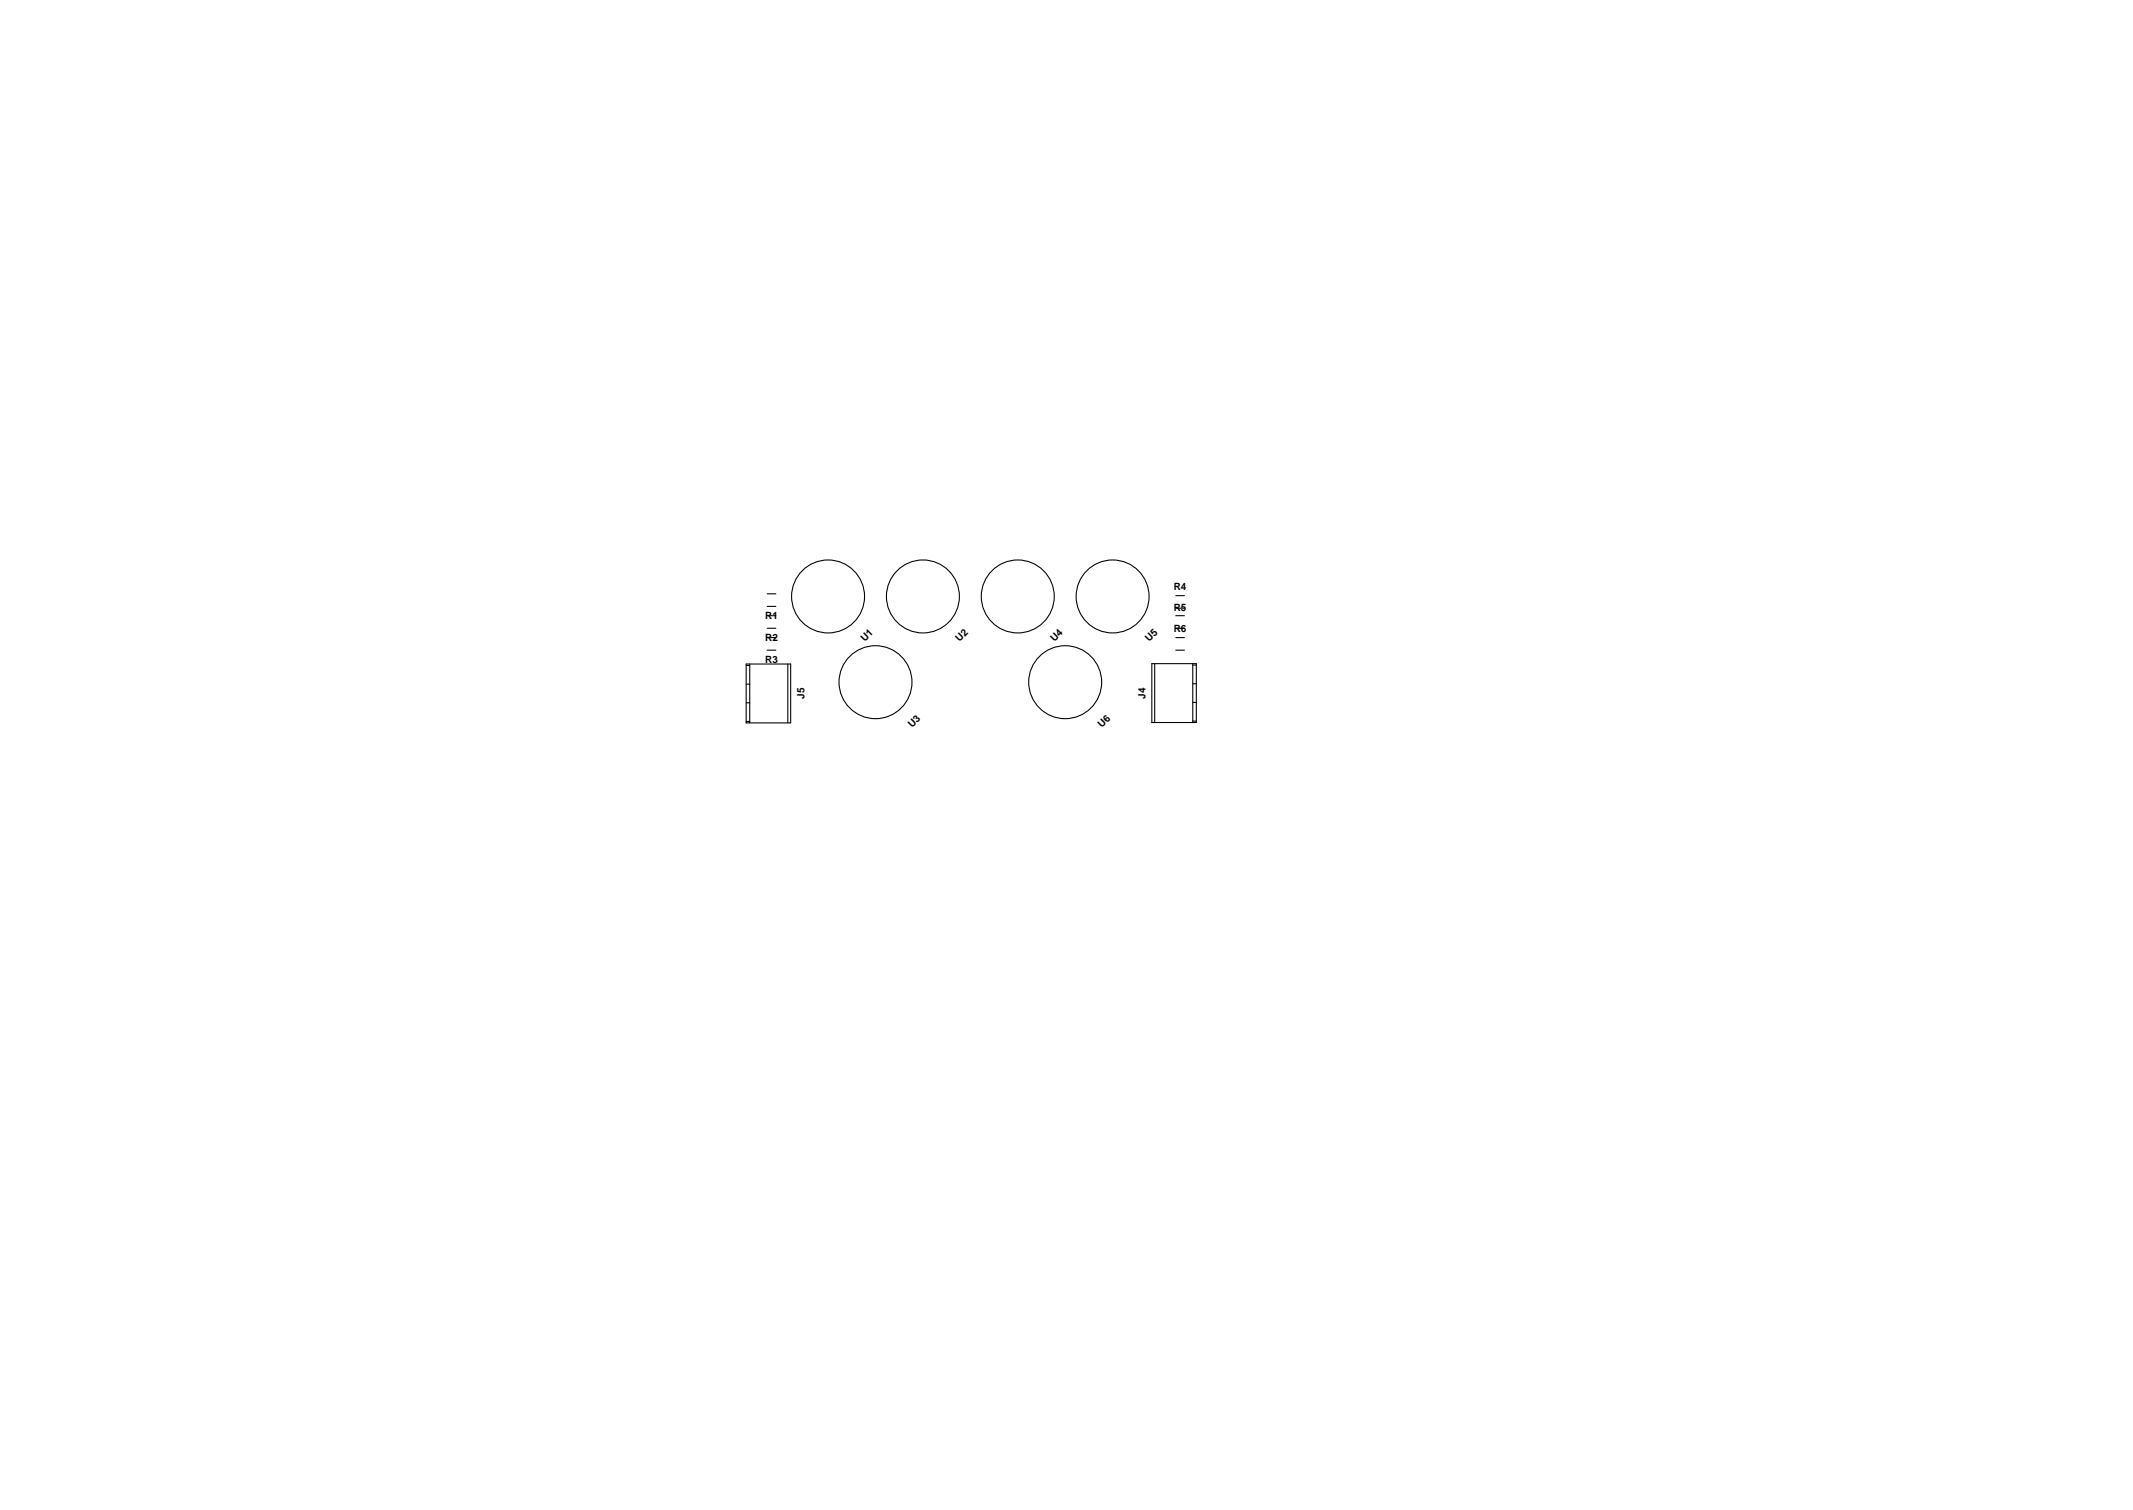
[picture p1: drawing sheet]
<svg xmlns="http://www.w3.org/2000/svg" width="297mm" height="210mm" viewBox="0 0 297 210" stroke-linecap="round" stroke-linejoin="round" font-family="sans-serif">
<defs><g id="words">
<g font-size="1.4">
<text x="163.4" y="82.2">R4</text>
<text x="106.6" y="86.2">R1</text>
<text x="106.6" y="89.2">R2</text>
<text x="120.4" y="89.4" transform="rotate(-45 120.4 89.4)">U1</text>
<text x="133.6" y="89.4" transform="rotate(-45 133.6 89.4)">U2</text>
<text x="146.8" y="89.4" transform="rotate(-45 146.8 89.4)">U4</text>
<text x="160.1" y="89.4" transform="rotate(-45 160.1 89.4)">U5</text>
<text x="163.4" y="85">R5</text>
<text x="163.4" y="88.1">R6</text>
<text x="106.6" y="92.3">R3</text>
<text x="112" y="97.3" transform="rotate(-90 112 97.3)">J5</text>
<text x="127" y="101.4" transform="rotate(-45 127 101.4)">U3</text>
<text x="153.4" y="101.4" transform="rotate(-45 153.4 101.4)">U6</text>
<text x="159.5" y="97.3" transform="rotate(-90 159.5 97.3)">J4</text>
</g>
</g></defs>
<g fill="none" stroke="#000" stroke-width=".15">
<path d="M103.9 92.5h6.2v8.2h-6.2zM103.9 97.9h.5M103.9 92.7h.5M103.9 95.3h.5M104.4 92.5v8.2M106.8 82.7h1.2M106.8 84.4h1.2M106.8 85.7h1.2M106.8 87.5h1.2M106.8 88.8h1.2M106.8 90.5h1.2M109.7 92.5v8.2"/>
<path d="M160.4 92.4h6.2v8.2h-6.2zM160.8 92.4v8.2M163.7 85.7h1.2M163.7 87.5h1.2M163.7 88.8h1.2M163.7 90.5h1.2M163.7 84.7h1.2M163.7 82.9h1.2M166.1 92.4v8.2M166.1 95.2h.5M166.1 92.6h.5M166.1 97.8h.5"/>
<path d="M103.9 100.5h.5M166.1 100.4h.5"/>
<circle cx="115.3" cy="83.1" r="5.1"/>
<circle cx="121.9" cy="95" r="5.1"/>
<circle cx="128.5" cy="83.1" r="5.1"/>
<circle cx="141.7" cy="83.1" r="5.1"/>
<circle cx="148.3" cy="95" r="5.1"/>
<circle cx="154.9" cy="83.1" r="5.1"/>
</g>
<use href="#words"/>
</svg>
